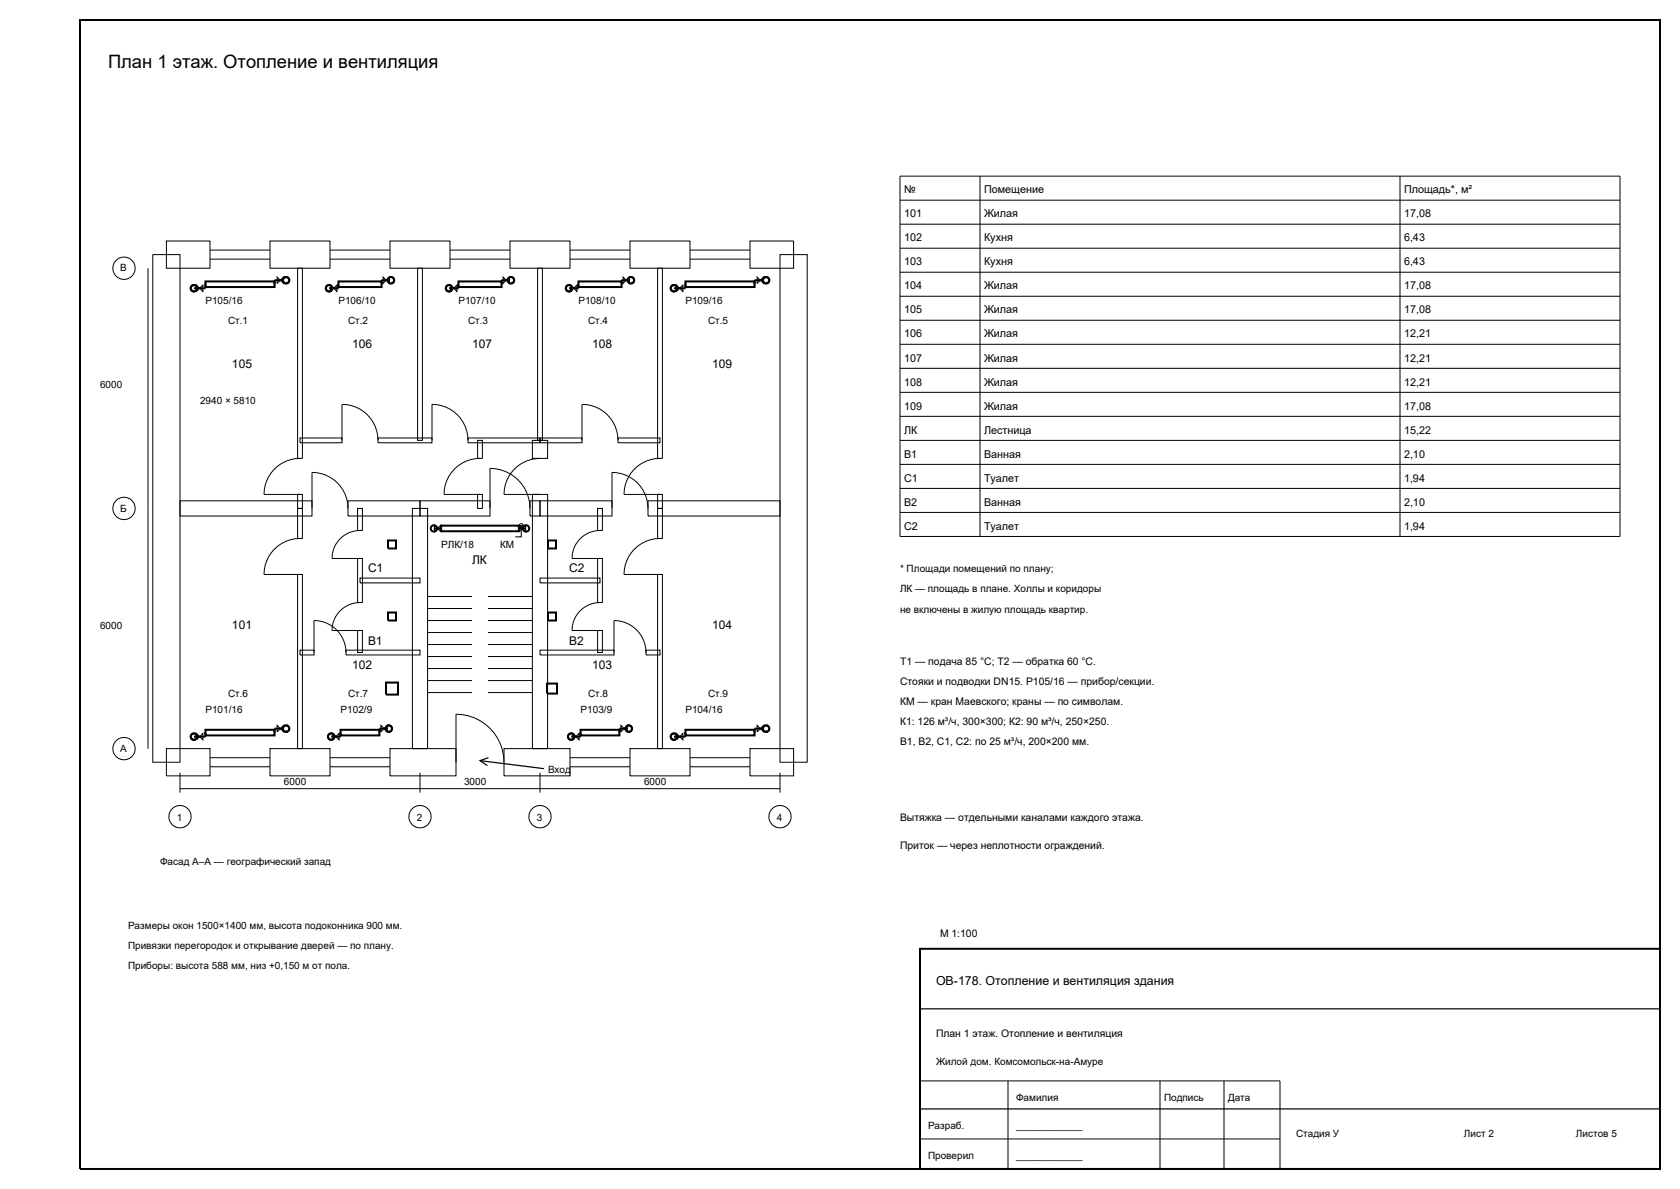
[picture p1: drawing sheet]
<svg xmlns="http://www.w3.org/2000/svg" width="420mm" height="297mm" viewBox="0 0 420 297" stroke-linecap="round" stroke-linejoin="round" font-family="sans-serif">
<defs><g id="words">
<text font-size="4.6" x="27" y="17">План 1 этаж. Отопление и вентиляция</text>
<text font-size="3.1" x="234" y="246">ОВ-178. Отопление и вентиляция здания</text>
<g font-size="3">
<text x="88" y="87">106</text>
<text x="118" y="87">107</text>
<text x="148" y="87">108</text>
<text x="58" y="92">105</text>
<text x="178" y="92">109</text>
<text x="92" y="143">С1</text>
<text x="118" y="141">ЛК</text>
<text x="142.3" y="143">С2</text>
<text x="58" y="157">101</text>
<text x="92" y="161">В1</text>
<text x="142.3" y="161">В2</text>
<text x="178" y="157">104</text>
<text x="88" y="167">102</text>
<text x="148" y="167">103</text>
</g>
<g font-size="2.7">
<text x="226" y="48.3">№</text>
<text x="246" y="48.3">Помещение</text>
<text x="351" y="48.3">Площадь*, м²</text>
<text x="226" y="54.3">101</text>
<text x="246" y="54.3">Жилая</text>
<text x="351" y="54.3">17,08</text>
<text x="226" y="60.3">102</text>
<text x="246" y="60.3">Кухня</text>
<text x="351" y="60.3">6,43</text>
<text x="226" y="66.3">103</text>
<text x="246" y="66.3">Кухня</text>
<text x="351" y="66.3">6,43</text>
<text x="226" y="72.3">104</text>
<text x="246" y="72.3">Жилая</text>
<text x="351" y="72.3">17,08</text>
<text x="226" y="78.3">105</text>
<text x="246" y="78.3">Жилая</text>
<text x="351" y="78.3">17,08</text>
<text x="226" y="84.3">106</text>
<text x="246" y="84.3">Жилая</text>
<text x="351" y="84.3">12,21</text>
<text x="226" y="90.3">107</text>
<text x="246" y="90.3">Жилая</text>
<text x="351" y="90.3">12,21</text>
<text x="226" y="96.3">108</text>
<text x="246" y="96.3">Жилая</text>
<text x="351" y="96.3">12,21</text>
<text x="226" y="102.3">109</text>
<text x="246" y="102.3">Жилая</text>
<text x="351" y="102.3">17,08</text>
<text x="226" y="108.3">ЛК</text>
<text x="246" y="108.3">Лестница</text>
<text x="351" y="108.3">15,22</text>
<text x="226" y="114.3">В1</text>
<text x="246" y="114.3">Ванная</text>
<text x="351" y="114.3">2,10</text>
<text x="226" y="120.3">С1</text>
<text x="246" y="120.3">Туалет</text>
<text x="351" y="120.3">1,94</text>
<text x="226" y="126.3">В2</text>
<text x="246" y="126.3">Ванная</text>
<text x="351" y="126.3">2,10</text>
<text x="226" y="132.3">С2</text>
<text x="246" y="132.3">Туалет</text>
<text x="351" y="132.3">1,94</text>
</g>
<g font-size="2.6">
<text x="225" y="166">Т1 — подача 85 °C; Т2 — обратка 60 °C.</text>
<text x="225" y="171">Стояки и подводки DN15. Р105/16 — прибор/секции.</text>
<text x="225" y="176">КМ — кран Маевского; краны — по символам.</text>
<text x="225" y="181">К1: 126 м³/ч, 300×300; К2: 90 м³/ч, 250×250.</text>
<text x="225" y="186">В1, В2, С1, С2: по 25 м³/ч, 200×200 мм.</text>
<text x="225" y="205">Вытяжка — отдельными каналами каждого этажа.</text>
<text x="225" y="212">Приток — через неплотности ограждений.</text>
<text x="235" y="234">М 1:100</text>
<text x="234" y="259">План 1 этаж. Отопление и вентиляция</text>
</g>
<g font-size="2.5">
<text x="30" y="67.8">В</text>
<text x="51.4" y="76">Р105/16</text>
<text x="84.6" y="76">Р106/10</text>
<text x="114.6" y="76">Р107/10</text>
<text x="144.6" y="76">Р108/10</text>
<text x="171.4" y="76">Р109/16</text>
<text x="57" y="81">Ст.1</text>
<text x="87" y="81">Ст.2</text>
<text x="117" y="81">Ст.3</text>
<text x="147" y="81">Ст.4</text>
<text x="177" y="81">Ст.5</text>
<text x="25" y="97">6000</text>
<text x="50" y="101">2940 × 5810</text>
<text x="30" y="127.8">Б</text>
<text x="110.3" y="137">РЛК/18</text>
<text x="125" y="137">КМ</text>
<text x="225" y="143">* Площади помещений по плану;</text>
<text x="225" y="148">ЛК — площадь в плане. Холлы и коридоры</text>
<text x="225" y="153">не включены в жилую площадь квартир.</text>
<text x="25" y="157">6000</text>
<text x="51.4" y="178">Р101/16</text>
<text x="57" y="174">Ст.6</text>
<text x="85.1" y="178">Р102/9</text>
<text x="87" y="174">Ст.7</text>
<text x="145.1" y="178">Р103/9</text>
<text x="147" y="174">Ст.8</text>
<text x="171.4" y="178">Р104/16</text>
<text x="177" y="174">Ст.9</text>
<text x="30" y="187.8">А</text>
<text x="71" y="196">6000</text>
<text x="116" y="196">3000</text>
<text x="137" y="193">Вход</text>
<text x="161" y="196">6000</text>
<text x="44.2" y="205">1</text>
<text x="104.2" y="205">2</text>
<text x="134.2" y="205">3</text>
<text x="194.2" y="205">4</text>
<text x="40" y="216">Фасад А–А — географический запад</text>
<text x="32" y="232">Размеры окон 1500×1400 мм, высота подоконника 900 мм.</text>
<text x="32" y="237">Привязки перегородок и открывание дверей — по плану.</text>
<text x="32" y="242">Приборы: высота 588 мм, низ +0,150 м от пола.</text>
<text x="234" y="266">Жилой дом. Комсомольск-на-Амуре</text>
<text x="254" y="275">Фамилия</text>
<text x="291" y="275">Подпись</text>
<text x="307" y="275">Дата</text>
<text x="232" y="282">Разраб.</text>
<text x="254" y="282">____________</text>
<text x="324" y="284">Стадия У</text>
<text x="366" y="284">Лист 2</text>
<text x="394" y="284">Листов 5</text>
<text x="232" y="289.5">Проверил</text>
<text x="254" y="289.5">____________</text>
</g>
</g></defs>
<g fill="none" stroke="#000" stroke-width=".5">
<path d="M20 5h395v287h-395zM51.4 70.3h17.2v1.4h-17.2zM51.4 71v1h-2.9M84.6 70.3h10.8v1.4h-10.8zM84.6 71v1h-2.3M114.6 70.3h10.8v1.4h-10.8zM114.6 71v1h-2.3M144.6 70.3h10.8v1.4h-10.8zM144.6 71v1h-2.3M171.4 70.3h17.2v1.4h-17.2zM171.4 71v1h-2.9M97 135h2v2h-2z"/>
<path d="M108.5 132h1.8M110.3 131.3h19.4v1.4h-19.4zM137 135h2v2h-2zM97 153h2v2h-2zM137 153h2v2h-2zM96.5 170.5h3v3h-3zM136.7 170.8h2.5v2.4h-2.5zM51.4 182.3h17.2v1.4h-17.2zM51.4 183v1h-2.9M85.1 182.3h9.8v1.4h-9.8zM85.1 183v1h-2.3M145.1 182.3h9.8v1.4h-9.8z"/>
<path d="M145.1 183v1h-2.3M171.4 182.3h17.2v1.4h-17.2zM171.4 183v1h-2.9M230 237h185v55h-185z"/>
<circle cx="48.5" cy="72" r=".8"/>
<circle cx="71.5" cy="70" r=".8"/>
<circle cx="82.3" cy="72" r=".8"/>
<circle cx="97.7" cy="70" r=".8"/>
<circle cx="112.3" cy="72" r=".8"/>
<circle cx="127.7" cy="70" r=".8"/>
<circle cx="142.3" cy="72" r=".8"/>
<circle cx="157.7" cy="70" r=".8"/>
<circle cx="168.5" cy="72" r=".8"/>
<circle cx="191.5" cy="70" r=".8"/>
<circle cx="108.5" cy="132" r=".8"/>
<circle cx="131.5" cy="132" r=".8"/>
<circle cx="48.5" cy="184" r=".8"/>
<circle cx="71.5" cy="182" r=".8"/>
<circle cx="82.8" cy="184" r=".8"/>
<circle cx="97.2" cy="182" r=".8"/>
<circle cx="142.8" cy="184" r=".8"/>
<circle cx="157.2" cy="182" r=".8"/>
<circle cx="168.5" cy="184" r=".8"/>
<circle cx="191.5" cy="182" r=".8"/>
</g>
<path d="M120 190l16 2M122.1 189.3l-2.1 .7 1.9 1.2M230 252h185M230 277h185" fill="none" stroke="#000" stroke-width=".3"/>
<g fill="none" stroke="#000" stroke-width=".25">
<path d="M225 44h180v90h-180zM225 50h180M225 56h180M245 44v90M350 44v90M37 67v120M38.2 63.6h6.8v126.8h-6.8zM41.6 60.2h10.9v6.8h-10.9zM49.1 71.2v1.6l1.6-1.6v1.6zM52.5 62.5h15M52.5 64.7h15M67.5 60.2h15v6.8h-15z"/>
<path d="M69.3 69.2v1.6l1.6-1.6v1.6zM74.4 67h1.2v47.5h-1.2zM82.5 62.5h15M82.5 64.7h15M82.6 71.2v1.6l1.6-1.6v1.6zM95.8 69.2v1.6l1.6-1.6v1.6zM97.5 60.2h15v6.8h-15zM104.4 67h1.2v43h-1.2zM112.5 62.5h15M112.5 64.7h15M112.6 71.2v1.6l1.6-1.6v1.6zM125.8 69.2v1.6l1.6-1.6v1.6z"/>
<path d="M127.5 60.2h15v6.8h-15zM134.4 67h1.2v43h-1.2zM142.5 62.5h15M142.5 64.7h15M142.6 71.2v1.6l1.6-1.6v1.6zM155.8 69.2v1.6l1.6-1.6v1.6zM157.5 60.2h15v6.8h-15zM164.4 67h1.2v47.5h-1.2zM169.1 71.2v1.6l1.6-1.6v1.6zM172.5 62.5h15M172.5 64.7h15M187.5 60.2h10.9v6.8h-10.9z"/>
<path d="M189.3 69.2v1.6l1.6-1.6v1.6zM195 63.6h6.8v126.8h-6.8zM225 62h180M225 68h180M225 74h180M225 80h180M225 86h180M225 92h180M225 98h180M75 109.4h10.5v1.2h-10.5zM75 114.5a9 9 0 0 0-9 9h9M85.5 110v-9a9 9 0 0 1 9 9"/>
<path d="M94.5 109.4h13.5v1.2h-13.5zM108 110v-9a9 9 0 0 1 9 9M117 109.4h18v1.2h-18zM119.4 110h1.2v4.5h-1.2zM120 114.5a9 9 0 0 0-9 9h9M133.1 110h3.8v4.5h-3.8zM135 109.4h10.5v1.2h-10.5zM135 114.5a9 9 0 0 0-9 9h9M145.5 110v-9a9 9 0 0 1 9 9M154.5 109.4h10.5v1.2h-10.5zM165 114.5a9 9 0 0 0-9 9h9M225 104h180"/>
<path d="M225 110h180M225 116h180M45 125.1h33v3.8h-33zM74.4 127h1.2v7.5h-1.2zM74.4 123.5h1.2v3.5h-1.2zM75 134.5a9 9 0 0 0-9 9h9M78 127v-9a9 9 0 0 1 9 9M87 125.1h18v3.8h-18zM89.4 139.5h1.2v11h-1.2zM89.4 127h1.2v5.5h-1.2zM90 132.5a7 7 0 0 0-7 7h7M103.1 127h3.8v60h-3.8z"/>
<path d="M105 125.1h17.5v3.8h-17.5zM108.6 131.2v1.6l1.6-1.6v1.6zM119.4 123.5h1.2v3.5h-1.2zM122.5 127v-10a10 10 0 0 1 10 10M129.8 131.2v1.6l1.6-1.6v1.6zM129.8 131.3h1M130.3 131.3v2.8h-1.5M132.5 125.1h2.5v3.8h-2.5zM133.1 123.5h3.8v63.5h-3.8zM135 125.1h18v3.8h-18zM149.4 139.5h1.2v11h-1.2zM149.4 127h1.2v5.5h-1.2z"/>
<path d="M150 132.5a7 7 0 0 0-7 7h7M153 127v-9a9 9 0 0 1 9 9M162 125.1h33v3.8h-33zM164.4 127h1.2v7.5h-1.2zM164.4 123.5h1.2v3.5h-1.2zM165 134.5a9 9 0 0 0-9 9h9M225 122h180M225 128h180M74.4 143.5h1.2v43.5h-1.2zM89.4 157.5h1.2v5.5h-1.2zM90 144.4h15v1.2h-15zM90 150.5a7 7 0 0 0-7 7h7"/>
<path d="M107 158h11M107 155h11M107 152h11M107 149h11M122 158h11M122 155h11M122 152h11M122 149h11M135 144.4h15v1.2h-15zM149.4 157.5h1.2v5.5h-1.2zM150 150.5a7 7 0 0 0-7 7h7M164.4 143.5h1.2v43.5h-1.2z"/>
<path d="M75 162.4h3.5v1.2h-3.5zM78.5 163v-8a8 8 0 0 1 8 8M86.5 162.4h18.5v1.2h-18.5zM107 173h11M107 170h11M107 167h11M107 164h11M107 161h11M122 173h11M122 170h11M122 167h11M122 164h11"/>
<path d="M122 161h11M135 162.4h18.5v1.2h-18.5zM153.5 163v-8a8 8 0 0 1 8 8M161.5 162.4h3.5v1.2h-3.5zM41.6 187h10.9v6.8h-10.9zM45 193v5M45 197h150M49.1 183.2v1.6l1.6-1.6v1.6zM52.5 191.5h15M52.5 189.3h15M67.5 187h15v6.8h-15zM69.3 181.2v1.6l1.6-1.6v1.6z"/>
<path d="M82.5 191.5h15M82.5 189.3h15M83.2 183.2v1.6l1.6-1.6v1.6zM95.2 181.2v1.6l1.6-1.6v1.6zM97.5 187h16.5v6.8h-16.5zM105 193v5M114 190.4v-12a12 12 0 0 1 12 12M126 187h16.5v6.8h-16.5zM135 193v5M142.5 191.5h15M142.5 189.3h15M143.2 183.2v1.6l1.6-1.6v1.6z"/>
<path d="M155.2 181.2v1.6l1.6-1.6v1.6zM157.5 187h15v6.8h-15zM169.1 183.2v1.6l1.6-1.6v1.6zM172.5 191.5h15M172.5 189.3h15M187.5 187h10.9v6.8h-10.9zM189.3 181.2v1.6l1.6-1.6v1.6zM195 193v5M230 270h90v22M252 270v22M290 270v22M306 270v22"/>
<path d="M230 284.5h90"/>
<circle cx="31" cy="67" r="2.8"/>
<circle cx="31" cy="127" r="2.8"/>
<circle cx="130.3" cy="131.3" r=".5"/>
<circle cx="31" cy="187" r="2.8"/>
<circle cx="45" cy="204" r="2.8"/>
<circle cx="105" cy="204" r="2.8"/>
<circle cx="135" cy="204" r="2.8"/>
<circle cx="195" cy="204" r="2.8"/>
</g>
<g fill="none" stroke="#000" stroke-width=".5" stroke-dasharray="2 1" stroke-linecap="butt">
<path d="M68.6 71v-1M68.6 70h2.9M95.4 71v-1M95.4 70h2.3M125.4 71v-1M125.4 70h2.3M155.4 71v-1M155.4 70h2.3M188.6 71v-1M188.6 70h2.9M129.7 132h1.8M68.6 183v-1"/>
<path d="M68.6 182h2.9M94.9 183v-1M94.9 182h2.3M154.9 183v-1M154.9 182h2.3M188.6 183v-1M188.6 182h2.9"/>
</g>
<use href="#words"/>
</svg>
